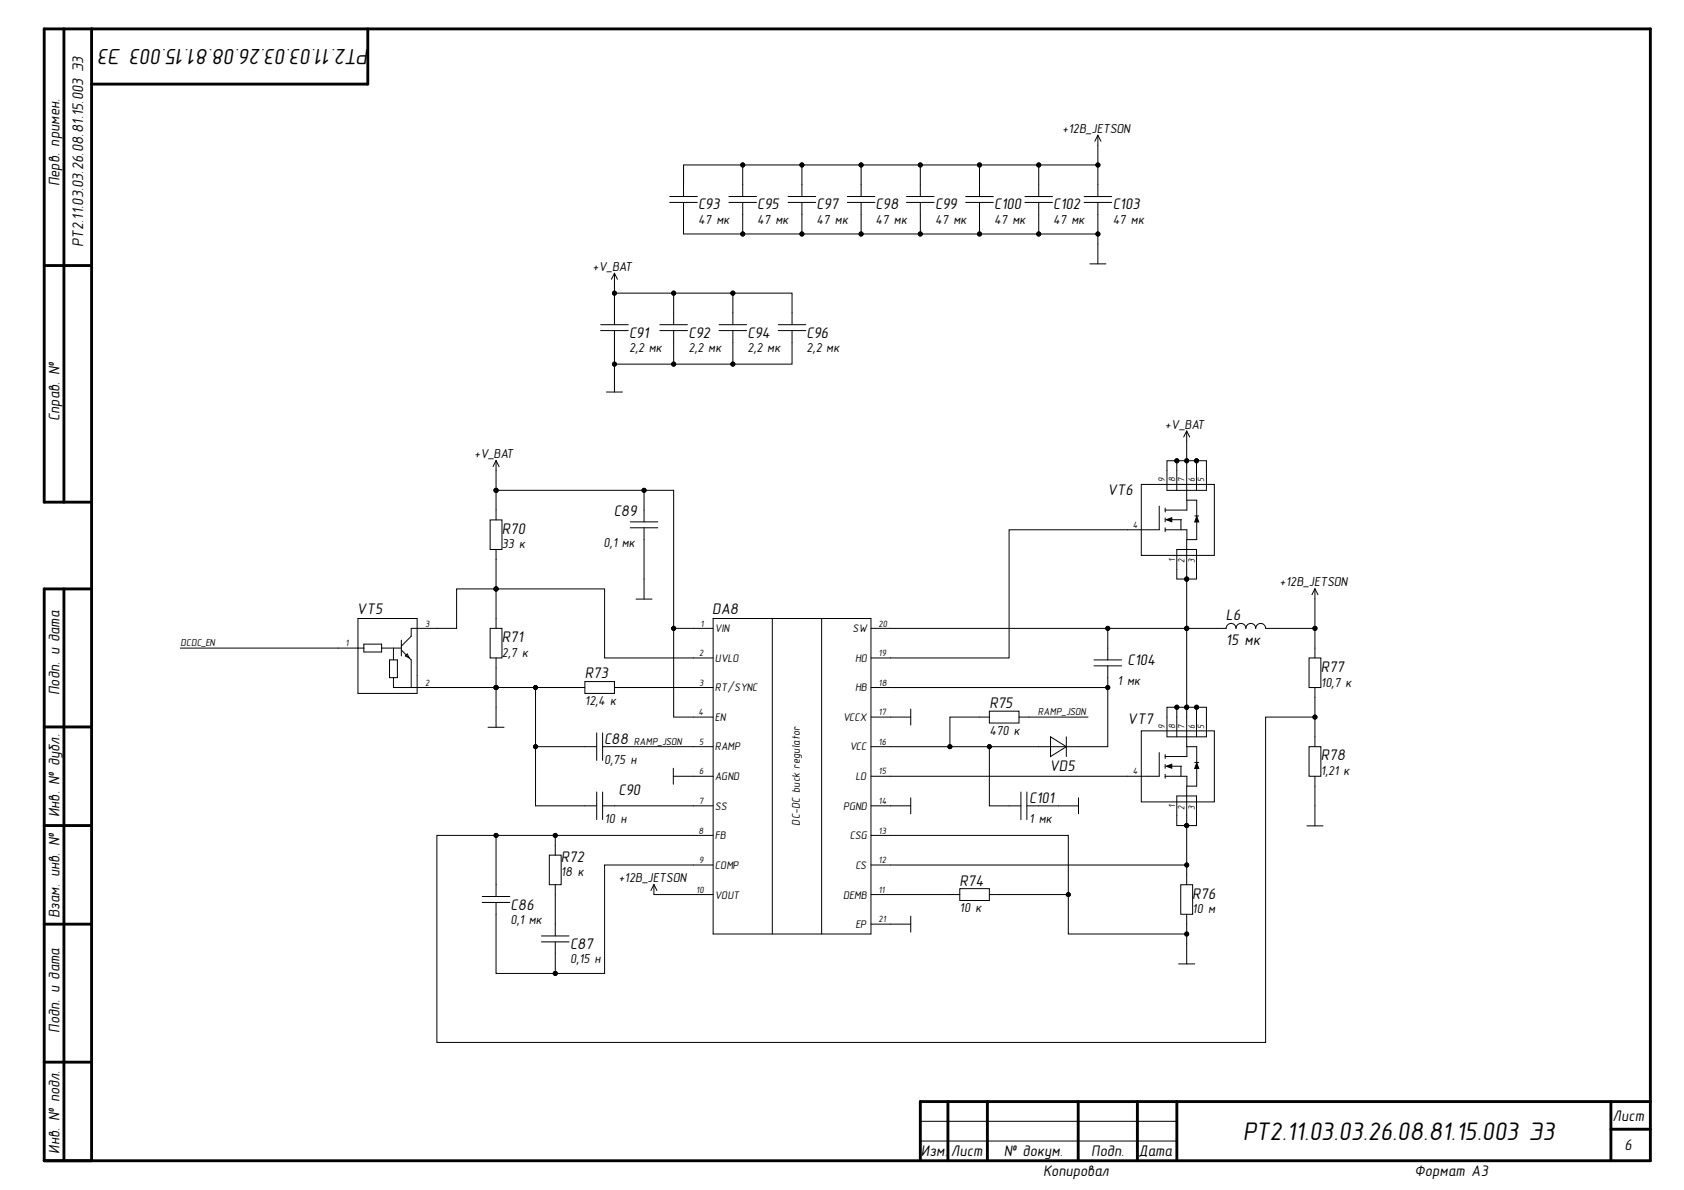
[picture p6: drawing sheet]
<svg xmlns="http://www.w3.org/2000/svg" width="297mm" height="210mm" viewBox="0 0 297 210" stroke-linecap="round" stroke-linejoin="round" font-family="sans-serif">
<defs><g id="words">
<text font-size="4.5" x="219.2" y="201.1">РТ2.11.03.03.26.08.81.15.003 Э3</text>
<text font-size="3.9" x="65.2" y="8.6" transform="rotate(-180 65.2 8.6)">РТ2.11.03.03.26.08.81.15.003 Э3</text>
<g font-size="2.7">
<text x="10.5" y="32.9" transform="rotate(-90 10.5 32.9)">Перв. примен.</text>
<text x="123.1" y="37">C93</text>
<text x="133.6" y="37">C95</text>
<text x="144" y="37">C97</text>
<text x="154.5" y="37">C98</text>
<text x="165" y="37">C99</text>
<text x="175.4" y="37">C100</text>
<text x="185.8" y="37">C102</text>
<text x="196.3" y="37">C103</text>
<text x="14.6" y="43.5" transform="rotate(-90 14.6 43.5)">РТ2.11.03.03.26.08.81.15.003 Э3</text>
<text x="111" y="59.5">C91</text>
<text x="121.4" y="59.5">C92</text>
<text x="131.9" y="59.5">C94</text>
<text x="142.3" y="59.5">C96</text>
<text x="10.5" y="74.3" transform="rotate(-90 10.5 74.3)">Справ. №</text>
<text x="195.3" y="87.4">VT6</text>
<text x="88.5" y="94.1">R70</text>
<text x="108.2" y="91.1">C89</text>
<text x="63" y="108.3">VT5</text>
<text x="88.5" y="113.2">R71</text>
<text x="125.6" y="108.3">DA8</text>
<text x="216.2" y="113.8">15 мк</text>
<text x="216.2" y="109.4">L6</text>
<text x="103.2" y="119.7">R73</text>
<text x="198.9" y="117.2">C104</text>
<text x="233" y="118.5">R77</text>
<text x="10.5" y="122.6" transform="rotate(-90 10.5 122.6)">Подп. и дата</text>
<text x="174.5" y="124.9">R75</text>
<text x="106.6" y="131.2">C88</text>
<text x="198.9" y="127.7">VT7</text>
<text x="185.1" y="136.1">VD5</text>
<text x="233" y="134.1">R78</text>
<text x="109.1" y="140.2">C90</text>
<text x="181.5" y="141.6">C101</text>
<text x="10.5" y="144.2" transform="rotate(-90 10.5 144.2)">Инв. № дубл.</text>
<text x="98.9" y="152.1">R72</text>
<text x="10.5" y="162" transform="rotate(-90 10.5 162)">Взам. инв. №</text>
<text x="90" y="160.4">C86</text>
<text x="169.3" y="156.2">R74</text>
<text x="210.3" y="158.5">R76</text>
<text x="100.5" y="167.4">C87</text>
<text x="10.5" y="182.2" transform="rotate(-90 10.5 182.2)">Подп. и дата</text>
<text x="284.5" y="197.7">Лист</text>
<text x="10.5" y="203.5" transform="rotate(-90 10.5 203.5)">Инв. № подл.</text>
<text x="162.4" y="204">Изм.</text>
<text x="167.7" y="204">Лист</text>
<text x="177.1" y="204">№ докум.</text>
<text x="192.5" y="204">Подп.</text>
<text x="200.8" y="204">Дата</text>
<text x="286.6" y="202.9">6</text>
<text x="184" y="207.5">Копировал</text>
<text x="249.5" y="207.5">Формат А3</text>
</g>
<g font-size="2.3">
<text x="187.4" y="23.4">+12В_JETSON</text>
<text x="123.1" y="39.5">47 мк</text>
<text x="133.6" y="39.5">47 мк</text>
<text x="144" y="39.5">47 мк</text>
<text x="154.5" y="39.5">47 мк</text>
<text x="165" y="39.5">47 мк</text>
<text x="175.4" y="39.5">47 мк</text>
<text x="185.8" y="39.5">47 мк</text>
<text x="196.3" y="39.5">47 мк</text>
<text x="104.5" y="47.8">+V_BAT</text>
<text x="111" y="62.2">2,2 мк</text>
<text x="121.4" y="62.2">2,2 мк</text>
<text x="131.9" y="62.2">2,2 мк</text>
<text x="142.3" y="62.2">2,2 мк</text>
<text x="205.5" y="75.6">+V_BAT</text>
<text x="83.6" y="80.8">+V_BAT</text>
<text x="88.5" y="96.7">33 к</text>
<text x="106.5" y="96.5">0,1 мк</text>
<text x="225.7" y="103.4">+12В_JETSON</text>
<text x="88.5" y="115.9">2,7 к</text>
<text x="103.2" y="124.3">12,4 к</text>
<text x="197.1" y="120.9">1 мк</text>
<text x="233" y="121.1">10,7 к</text>
<text x="174.5" y="129.6">470 к</text>
<text x="106.6" y="134.8">0,75 н</text>
<text x="233" y="136.8">1,21 к</text>
<text x="106.6" y="145.2">10 н</text>
<text x="181.5" y="145.2">1 мк</text>
<text x="98.9" y="154.6">18 к</text>
<text x="109.1" y="155.5">+12В_JETSON</text>
<text x="169.3" y="160.9">10 к</text>
<text x="210.3" y="161.1">10 м</text>
<text x="90" y="163">0,1 мк</text>
<text x="100.5" y="169.9">0,15 н</text>
</g>
<g font-size="2">
<text x="126.1" y="111.5">VIN</text>
<text x="150.4" y="111.5">SW</text>
<text x="126.1" y="116.7">UVLO</text>
<text x="150.8" y="116.7">HO</text>
<text x="126.1" y="122">RT/SYNC</text>
<text x="150.8" y="122">HB</text>
<text x="126.1" y="127.2">EN</text>
<text x="148.7" y="127.2">VCCX</text>
<text x="126.1" y="132.4">RAMP</text>
<text x="126.1" y="137.6">AGND</text>
<text x="149.9" y="132.4">VCC</text>
<text x="150.9" y="137.6">LO</text>
<text x="126.1" y="142.8">SS</text>
<text x="148.7" y="142.8">PGND</text>
<text x="126.1" y="148">FB</text>
<text x="141.1" y="145.6" transform="rotate(-90 141.1 145.6)">DC-DC buck regulator</text>
<text x="149.9" y="148">CSG</text>
<text x="126.1" y="153.2">COMP</text>
<text x="150.9" y="153.2">CS</text>
<text x="126.1" y="158.5">VOUT</text>
<text x="148.7" y="158.5">DEMB</text>
<text x="150.9" y="163.6">EP</text>
</g>
<g font-size="1.8">
<text x="31.8" y="113.9">DCDC_EN</text>
<text x="111.8" y="131.3">RAMP_JSON</text>
<text x="183.1" y="126.1">RAMP_JSON</text>
</g>
<g font-size="1.6">
<text x="205.5" y="85.1" transform="rotate(-90 205.5 85.1)">9</text>
<text x="207.3" y="85.1" transform="rotate(-90 207.3 85.1)">8</text>
<text x="209" y="85.1" transform="rotate(-90 209 85.1)">7</text>
<text x="210.7" y="85.1" transform="rotate(-90 210.7 85.1)">6</text>
<text x="212.4" y="85.1" transform="rotate(-90 212.4 85.1)">5</text>
<text x="199.8" y="93.1">4</text>
<text x="207.3" y="99.1" transform="rotate(-90 207.3 99.1)">1</text>
<text x="209" y="99.4" transform="rotate(-90 209 99.4)">2</text>
<text x="210.7" y="99.4" transform="rotate(-90 210.7 99.4)">3</text>
<text x="75" y="110.5">3</text>
<text x="123.6" y="110.5">1</text>
<text x="155" y="110.5">20</text>
<text x="60.9" y="114">1</text>
<text x="123.3" y="115.7">2</text>
<text x="155" y="115.7">19</text>
<text x="75" y="120.9">2</text>
<text x="123.3" y="120.9">3</text>
<text x="155" y="120.9">18</text>
<text x="123.2" y="126.2">4</text>
<text x="123.3" y="131.3">5</text>
<text x="155" y="126.2">17</text>
<text x="155" y="131.3">16</text>
<text x="205.5" y="128.5" transform="rotate(-90 205.5 128.5)">9</text>
<text x="207.3" y="128.5" transform="rotate(-90 207.3 128.5)">8</text>
<text x="209" y="128.5" transform="rotate(-90 209 128.5)">7</text>
<text x="210.7" y="128.5" transform="rotate(-90 210.7 128.5)">6</text>
<text x="212.4" y="128.5" transform="rotate(-90 212.4 128.5)">5</text>
<text x="123.3" y="136.6">6</text>
<text x="155" y="136.6">15</text>
<text x="199.8" y="136.6">4</text>
<text x="123.3" y="141.8">7</text>
<text x="155" y="141.8">14</text>
<text x="207.3" y="142.6" transform="rotate(-90 207.3 142.6)">1</text>
<text x="209" y="142.8" transform="rotate(-90 209 142.8)">2</text>
<text x="210.7" y="142.8" transform="rotate(-90 210.7 142.8)">3</text>
<text x="123.2" y="147.1">8</text>
<text x="155" y="147.1">13</text>
<text x="123.3" y="152.2">9</text>
<text x="155" y="152.2">12</text>
<text x="122.8" y="157.5">10</text>
<text x="155" y="157.5">11</text>
<text x="155" y="162.7">21</text>
</g>
</g></defs>
<g fill="none" stroke="#000" stroke-width=".51">
<path d="M11.3 5.1v83.5M16.2 5.1v199.6M64.9 5.1v9.7h-48.8M7.8 46.8h8.3M16.1 88.6h-8.3v-83.5h283.3v199.6h-283.3v-100.8h8.3M11.3 103.9v100.8M7.8 128.2h8.3M7.8 145.6h8.3M7.8 163h8.3M7.8 187.4h8.4M167.2 194.3v10.4M174.2 194.3v10.4"/>
<path d="M190.2 194.3v10.4M200.6 194.3v10.4M207.6 194.3v10.4M284.1 194.3v10.4M284.1 199.2h7M291.1 194.3h-128.8v10.4"/>
</g>
<g fill="none" stroke="#000" stroke-width=".18">
<path d="M118.1 34.7h4.9M118.1 35.7h4.9M120.6 35.7v5.6h41.7M128.6 34.7h4.8M128.6 35.7h4.8M131 29.1v5.6M131 35.7v5.6M139 34.7h4.9M139 35.7h4.9M141.4 29.1v5.6M141.4 35.7v5.6M149.5 34.7h4.8"/>
<path d="M149.5 35.7h4.8M151.9 29.1v5.6M151.9 35.7v5.6M159.9 34.7h4.9M159.9 35.7h4.9M162.3 35.7v5.6h31.4v5.2M162.3 29.1v5.6M170.3 34.7h4.9M170.3 35.7h4.9M172.8 29.1v5.6M172.8 35.7v5.6M180.8 34.7h4.9"/>
<path d="M180.8 35.7h4.9M183.2 29.1v5.6M183.2 35.7v5.6M191.2 34.7h4.9M191.2 35.7h4.9M193.7 23.9v5.2h-73.1v5.6M193.7 29.1v5.6M193.7 35.7v5.6M193.7 23.9l-.6 1M193.7 23.9l.5 1M105.9 57.3h4.9M105.9 58.3h4.9"/>
<path d="M108.4 48.2v3.5h31.3v5.6M108.4 48.2l-.6 1.1M108.4 48.2l.5 1.1M108.4 51.7v5.6M108.4 58.3v5.9M116.4 57.3h4.9M116.4 58.3h4.9M118.8 51.7v5.6M118.8 58.3v5.9M126.8 57.3h4.9M126.8 58.3h4.9M129.3 51.7v5.6"/>
<path d="M129.3 58.3v5.9M137.3 57.3h4.8M137.3 58.3h4.8M139.7 58.3v5.9h-31.3v5M192.2 46.5h2.9M107 69.2h2.8M209.3 76v5.3h-1.7v5.2M209.3 76l-.5 1.1M209.3 76l.5 1.1M86.5 91.7h2v5.2h-2zM87.5 86.5h31.3v40h7M87.5 81.2v10.5"/>
<path d="M87.5 96.9v13.9M87.5 81.2l-.5 1.1M87.5 81.2l.5 1.1M111.2 92.1h4.8M111.2 93.1h4.8M113.6 86.5v5.6M113.6 93.1v12.6M201.3 85.4h12.9v12.6h-12.9zM204.5 89.3v4.2h-26.5v22.6h-24.4M205.5 93.5h3.9v39.9h-3.9M205.5 89.6v.7M205.5 91.4v.7"/>
<path d="M205.5 93.1v.7M205.7 91.7l1-.4v.7zM206 91.7h2.4M207.6 81.3h-1.8v5.2h7v-5.2h-1.7v5.2M207.6 96.9h3.5v5.2h-3.5zM208.3 91.7v1.8M209.4 88.2h1.7v7h-1.7M210.7 91h.7M211.1 81.3h-1.8l.1 8.7h-3.9M211.1 91.1l.3 1h-.7zM31.8 114.3h32.4M63.1 109.1h10.5v13.2h-10.5z"/>
<path d="M64.2 113.6h3.1v1.4h-3.1zM67.3 114.3h3.5M68.7 116.4h1.4v3.1h-1.4zM69.4 119.5v1.8h25.1M69.4 114.3v2.1M70.8 114l1.7-1.8v-1.4h8v-6.9h26.1v12.2h19.2M70.8 112.9v2.8M70.8 114.7l1.7 1.7v4.9M71.5 115.7l.3-.3 .4 .7zM86.5 110.8h2v5.3h-2zM87.5 116.1v12.2M112.2 105.7h2.8"/>
<path d="M118.8 110.8h7M125.8 109.1h27.8v55.6h-27.8zM136.2 109.1v55.6M144.9 109.1v55.6M153.6 110.8h3.5M193 116.4h4.8M193 117.4h4.8M195.4 117.4v3.9h-41.8M195.4 110.8v5.6M230.9 116.1h2.1v5.2h-2.1zM231.9 103.9v6.9h-8.7a.87 .87 0 0 0-.8-.8 .87 .87 0 0 0-.9 .8 .87 .87 0 0 0-.9-.8 .87 .87 0 0 0-.8 .8 .87 .87 0 0 0-.9-.8 .87 .87 0 0 0-.9 .8 .87 .87 0 0 0-.9-.8 .87 .87 0 0 0-.8 .8h-59.2M231.9 103.9l-.5 1"/>
<path d="M231.9 103.9l.6 1M231.9 110.8v5.3M86.1 128.3h2.8M94.5 131.7h10.8M103.2 120.2h5.2v2.1h-5.2zM103.2 121.3h-8.7v20.8h10.8M105.3 129.3v4.8M105.3 139.7v4.9M106.3 129.3v4.8M106.3 139.7v4.9M106.3 131.7h19.5M108.4 121.3h17.4"/>
<path d="M118.8 136.9h7M118.8 135.5v2.8M153.6 126.5h7M160.6 125.1v2.8M174.5 125.4h5.2v2.1h-5.2zM174.5 126.5h-6.9v5.2M174.5 131.7v10.4h5.6M179.7 126.5h12.2M180.1 139.7v4.9M181.1 139.7v4.9M185.3 130l2.8 1.7-2.8 1.7zM188.1 130v3.4"/>
<path d="M195.4 121.3v10.4h-41.8M201.3 128.9h12.9v12.5h-12.9zM204.5 132.7v4.2h-50.9M205.5 136.9h3.9l-.1 15.7h-55.7M205.5 133.1v.7M205.5 134.8v.7M205.5 136.6v.7M205.7 135.2l1-.4v.7zM205.8 124.8h7v5.2h-7zM206 135.2h2.4M207.6 124.8v5.2M208.3 135.2v1.7"/>
<path d="M209.4 131.7h1.7v7h-1.7M210.7 134.5h.7M211.1 124.8v5.2M211.1 134.6l.3 .9h-.7zM230.9 131.7h2.1v5.2h-2.1zM231.9 121.3v10.4M231.9 126.5h-8.7v57.4h-146.1v-36.5h48.7M231.9 136.9v8.8M85.1 158.1h4.8M85.1 159.2h4.8M87.5 147.4v10.7M96.9 150.8h2.1v5.3h-2.1z"/>
<path d="M97.9 147.4v3.4M97.9 156.1v9M106.3 142.1h19.5M115.3 156v1.8h10.5M115.3 156l-.5 1.1M115.3 156l.6 1.1M125.8 152.6h-19.2v19.1h-19.1v-12.5M153.6 147.4h34.8v17.3h20.9M153.6 157.8h15.7M153.6 142.1h7M160.6 140.7v2.9M169.3 156.7h5.2v2.1h-5.2z"/>
<path d="M174.5 157.8h13.9M181.1 142.1h9.1M190.2 140.7v2.9M207.6 140.4h3.5v5.2h-3.5zM208.3 156.1h2.1v5.2h-2.1zM209.3 152.6v3.5M230.5 145.7h2.9M95.5 165.1h4.9M95.5 166.1h4.9M97.9 166.1v5.6M153.6 163h7M160.6 161.6v2.8"/>
<path d="M207.9 170h2.8M209.3 161.3v8.7M162.3 197.8h45.3M162.3 201.3h45.3"/>
<circle cx="131" cy="29.1" r=".35"/>
<circle cx="141.4" cy="29.1" r=".35"/>
<circle cx="151.9" cy="29.1" r=".35"/>
<circle cx="162.3" cy="29.1" r=".35"/>
<circle cx="172.8" cy="29.1" r=".35"/>
<circle cx="183.2" cy="29.1" r=".35"/>
<circle cx="193.7" cy="29.1" r=".35"/>
<circle cx="108.4" cy="51.7" r=".35"/>
<circle cx="118.8" cy="51.7" r=".35"/>
<circle cx="129.3" cy="51.7" r=".35"/>
<circle cx="131" cy="41.3" r=".35"/>
<circle cx="141.4" cy="41.3" r=".35"/>
<circle cx="151.9" cy="41.3" r=".35"/>
<circle cx="162.3" cy="41.3" r=".35"/>
<circle cx="172.8" cy="41.3" r=".35"/>
<circle cx="183.2" cy="41.3" r=".35"/>
<circle cx="193.7" cy="41.3" r=".35"/>
<circle cx="108.4" cy="64.2" r=".35"/>
<circle cx="118.8" cy="64.2" r=".35"/>
<circle cx="129.3" cy="64.2" r=".35"/>
<circle cx="87.5" cy="86.5" r=".35"/>
<circle cx="113.6" cy="86.5" r=".35"/>
<circle cx="207.6" cy="81.3" r=".35"/>
<circle cx="209.3" cy="81.3" r=".35"/>
<circle cx="211.1" cy="81.3" r=".35"/>
<circle cx="87.5" cy="103.9" r=".35"/>
<circle cx="118.8" cy="110.8" r=".35"/>
<circle cx="195.4" cy="110.8" r=".35"/>
<circle cx="209.3" cy="110.8" r=".35"/>
<circle cx="209.3" cy="102.1" r=".35"/>
<circle cx="231.9" cy="110.8" r=".35"/>
<circle cx="87.5" cy="121.3" r=".35"/>
<circle cx="94.5" cy="131.7" r=".35"/>
<circle cx="94.5" cy="121.3" r=".35"/>
<circle cx="167.6" cy="131.7" r=".35"/>
<circle cx="174.5" cy="131.7" r=".35"/>
<circle cx="195.4" cy="121.3" r=".35"/>
<circle cx="207.6" cy="124.7" r=".35"/>
<circle cx="209.3" cy="124.7" r=".35"/>
<circle cx="211.1" cy="124.7" r=".35"/>
<circle cx="231.9" cy="126.5" r=".35"/>
<circle cx="87.5" cy="147.4" r=".35"/>
<circle cx="97.9" cy="147.4" r=".35"/>
<circle cx="188.4" cy="157.8" r=".35"/>
<circle cx="209.3" cy="145.6" r=".35"/>
<circle cx="209.3" cy="152.6" r=".35"/>
<circle cx="97.9" cy="171.7" r=".35"/>
<circle cx="209.3" cy="164.7" r=".35"/>
</g>
<path d="M205.7 91.7l1-.4v.7zM211.1 91.1l.3 1h-.7zM205.7 135.2l1-.4v.7zM211.1 134.6l.3 .9h-.7z" fill="#000"/>
<g fill="#000">
<circle cx="131" cy="29.1" r=".35"/>
<circle cx="141.4" cy="29.1" r=".35"/>
<circle cx="151.9" cy="29.1" r=".35"/>
<circle cx="162.3" cy="29.1" r=".35"/>
<circle cx="172.8" cy="29.1" r=".35"/>
<circle cx="183.2" cy="29.1" r=".35"/>
<circle cx="193.7" cy="29.1" r=".35"/>
<circle cx="108.4" cy="51.7" r=".35"/>
<circle cx="118.8" cy="51.7" r=".35"/>
<circle cx="129.3" cy="51.7" r=".35"/>
<circle cx="131" cy="41.3" r=".35"/>
<circle cx="141.4" cy="41.3" r=".35"/>
<circle cx="151.9" cy="41.3" r=".35"/>
<circle cx="162.3" cy="41.3" r=".35"/>
<circle cx="172.8" cy="41.3" r=".35"/>
<circle cx="183.2" cy="41.3" r=".35"/>
<circle cx="193.7" cy="41.3" r=".35"/>
<circle cx="108.4" cy="64.2" r=".35"/>
<circle cx="118.8" cy="64.2" r=".35"/>
<circle cx="129.3" cy="64.2" r=".35"/>
<circle cx="87.5" cy="86.5" r=".35"/>
<circle cx="113.6" cy="86.5" r=".35"/>
<circle cx="207.6" cy="81.3" r=".35"/>
<circle cx="209.3" cy="81.3" r=".35"/>
<circle cx="211.1" cy="81.3" r=".35"/>
<circle cx="87.5" cy="103.9" r=".35"/>
<circle cx="118.8" cy="110.8" r=".35"/>
<circle cx="195.4" cy="110.8" r=".35"/>
<circle cx="209.3" cy="110.8" r=".35"/>
<circle cx="209.3" cy="102.1" r=".35"/>
<circle cx="231.9" cy="110.8" r=".35"/>
<circle cx="87.5" cy="121.3" r=".35"/>
<circle cx="94.5" cy="131.7" r=".35"/>
<circle cx="94.5" cy="121.3" r=".35"/>
<circle cx="167.6" cy="131.7" r=".35"/>
<circle cx="174.5" cy="131.7" r=".35"/>
<circle cx="195.4" cy="121.3" r=".35"/>
<circle cx="207.6" cy="124.7" r=".35"/>
<circle cx="209.3" cy="124.7" r=".35"/>
<circle cx="211.1" cy="124.7" r=".35"/>
<circle cx="231.9" cy="126.5" r=".35"/>
<circle cx="87.5" cy="147.4" r=".35"/>
<circle cx="97.9" cy="147.4" r=".35"/>
<circle cx="188.4" cy="157.8" r=".35"/>
<circle cx="209.3" cy="145.6" r=".35"/>
<circle cx="209.3" cy="152.6" r=".35"/>
<circle cx="97.9" cy="171.7" r=".35"/>
<circle cx="209.3" cy="164.7" r=".35"/>
</g>
<use href="#words"/>
</svg>
